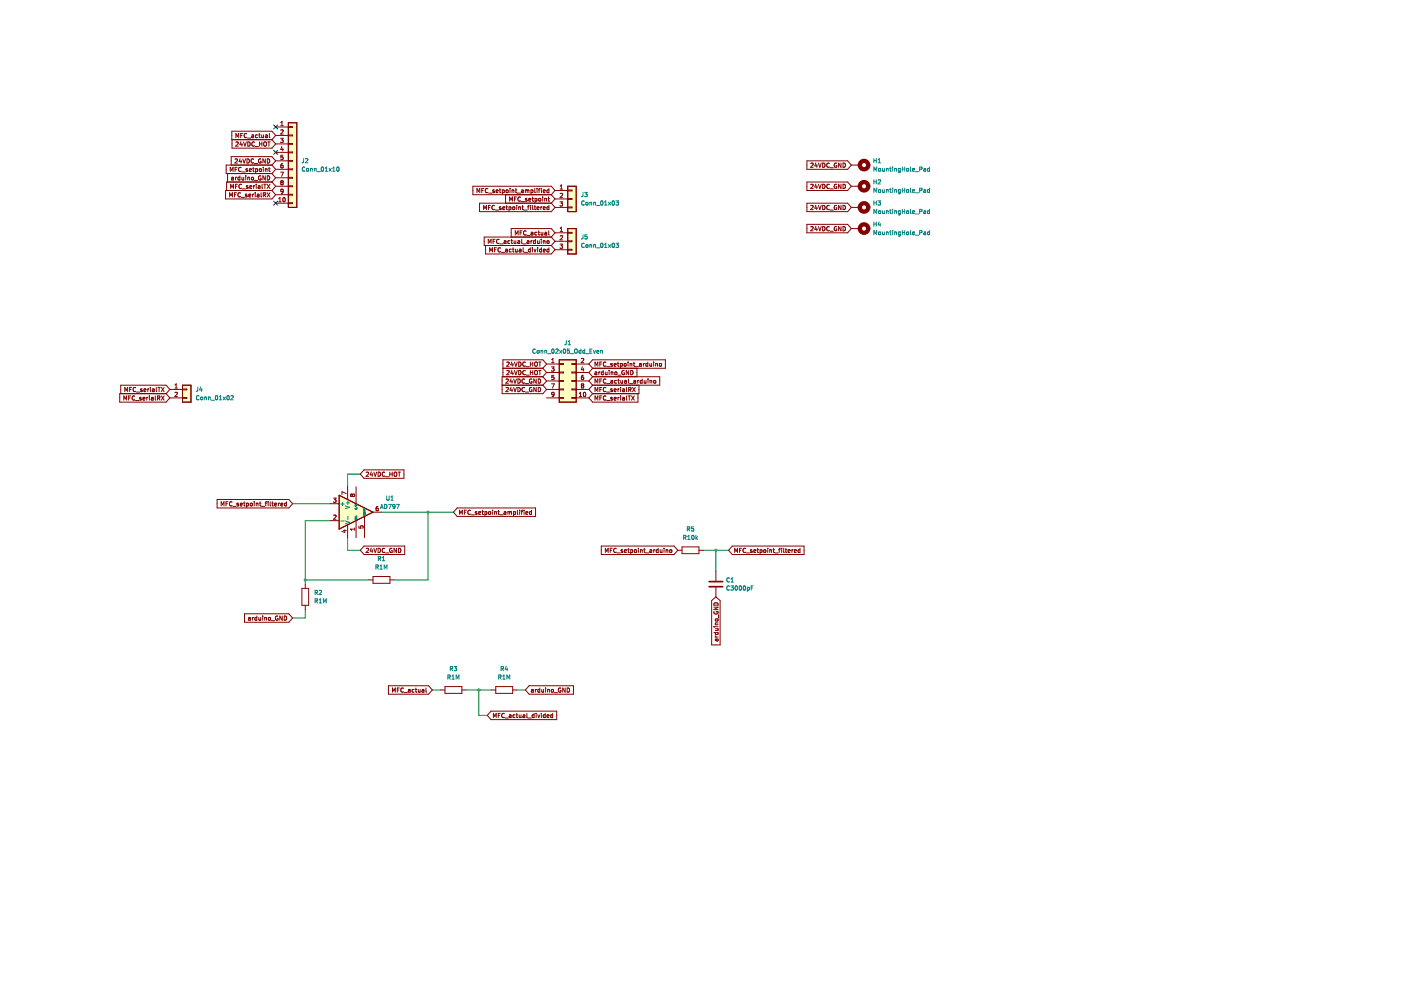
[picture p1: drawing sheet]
<svg xmlns="http://www.w3.org/2000/svg" width="297mm" height="210mm" viewBox="0 0 297 210" stroke-linecap="round" stroke-linejoin="round" font-family="sans-serif">
<path d="M61.1 26h1.8v18h-1.8z" fill-rule="evenodd" fill="#ffffc2"/>
<path d="M61.1 26h1.8v18h-1.8z" fill="none" stroke="#840000" stroke-width=".21"/>
<path d="M71.9 105l7.2 3.6-7.2 3.6z" fill="#ffffc2"/>
<path d="M71.9 105l7.2 3.6-7.2 3.6z" fill="none" stroke="#840000" stroke-width=".21"/>
<path d="M38.7 81.7h1.8v3.6h-1.8z" fill-rule="evenodd" fill="#ffffc2"/>
<path d="M38.7 81.7h1.8v3.6h-1.8z" fill="none" stroke="#840000" stroke-width=".21"/>
<path d="M118.6 76.3h3.6v9h-3.6z" fill-rule="evenodd" fill="#ffffc2"/>
<path d="M118.6 76.3h3.6v9h-3.6z" fill="none" stroke="#840000" stroke-width=".21"/>
<path d="M120.4 48.5h1.8v5.3h-1.8z" fill-rule="evenodd" fill="#ffffc2"/>
<path d="M120.4 48.5h1.8v5.3h-1.8z" fill="none" stroke="#840000" stroke-width=".21"/>
<path d="M120.4 39.5h1.8v5.4h-1.8z" fill-rule="evenodd" fill="#ffffc2"/>
<g fill="none" stroke="#840000" stroke-width=".21">
<path d="M48.3 36.8v1.8M48.8 36.4v-.9l.3 .6 .3-.6v.9M48.9 40v-.9l.3 .6 .3-.6v.9M49.1 37.6h.4v.6M49.2 29.6v1.8h8.5l.7-.9M49.5 37.8l-.4 .2 .1 .2 .3-.1M49.8 33.8l.4-.1 .2 .2-.6 .7h.6M49.8 35.9h.3M49.9 39.5h.3M49.9 37.6v.6M50 29.2v-.9l.3 .6 .3-.6v.9M50.2 37.6l-.3 .1"/>
<path d="M50.3 35.5h-.5v.9M50.4 39.1h-.5v.9M50.4 30.1l-.4 .1M50.4 30.1l.1 .1M50.5 30.2v.3l-.5 .5h.5M50.9 37.6h-.3l-.2 .1 .1 .4h.4M50.9 37.3v.9M50.9 33.6l-.2 .7h.5M51 28.7h.3M51.1 30l-.2 .7h.5M51.1 34v.6M51.1 35.6a.41 .41 0 0 0-.5 .3 .41 .41 0 0 0 .5 .4"/>
<path d="M51.1 36.3h.1M51.2 39.2a.4 .4 0 0 0-.6 .3 .4 .4 0 0 0 .6 .4M51.3 30.4v.6M51.3 37.6v.5h.4M51.3 36.5h.7M51.5 33.7l.3 .9 .3-.9M51.5 28.3h-.5v.9M51.6 30.1l.3 .9 .3-.9M51.7 37.6v.6M52.1 37.3v.1M52.1 37.6v.6M52.3 28.4a.4 .4 0 0 0-.5 .3 .4 .4 0 0 0 .5 .4"/>
<path d="M52.4 33.7a.45 .45 0 0 1 .5 .4 .45 .45 0 0 1-.5 .5zM52.5 35.8l-.4 .1 .4 .2v.2h-.4M52.5 29.3h.7M52.5 30.1a.45 .45 0 0 1 .5 .4 .45 .45 0 0 1-.5 .5zM52.5 37.6v.6M52.5 37.7l.4-.1v.6M52.6 39.4l-.4 .1 .4 .2v.2h-.4M52.9 36.1l.4-.1v-.2l-.4 .1v.4h.4M53 39.7l.4-.1-.1-.2-.3 .1v.4h.3M53.3 37.7h.4v.4h-.4zM53.4 28.6h.3l.1 .6M53.6 35.8h.3"/>
<path d="M53.7 35.5v.7l.2 .2M53.8 33.8a.4 .4 0 0 0-.6 .3 .4 .4 0 0 0 .6 .4M53.8 39.4v.6M53.8 28.8l-.5 .2 .2 .2h.3M53.9 30.2a.4 .4 0 0 0-.5 .3 .4 .4 0 0 0 .5 .4M53.9 34.7h.7M53.9 38.3h.7M54 39.4l-.2 .1M54.1 31.1h.7M54.2 35.8h.3l.1 .1-.1 .4h-.3M54.2 35.8v.9M54.3 39.1v.1"/>
<path d="M54.3 39.4v.6M54.6 28.6h-.3l-.1 .2v.4h.4M54.8 39.4h.3v.6M54.8 28.6h.4M55 28.3v.8l.2 .1M55 30.1v.9M55 30.5h.5M55 35.9h.4v.4h-.4zM55.1 39.6l-.4 .1 .1 .3 .3-.1M55.3 37.3a.41 .41 0 0 0-.5 .4 .41 .41 0 0 0 .6 .4v-.3h-.2M55.3 33.7a.41 .41 0 0 0-.5 .4 .41 .41 0 0 0 .6 .4v-.3h-.2M55.5 28.6v.6l.4-.1"/>
<path d="M55.5 30.1v.9M55.6 39.1v.7l.1 .2M55.8 35.5v.1M55.8 35.8v.6M55.9 28.6v.6M55.9 39.1h.5M56 30.2l.1-.1 .4 .1-.1 .7h-.4zM56.2 39.1v.9M56.2 33.7v.9l-.5-.9v.9M56.2 37.3v.9l-.5-.9v.9M56.2 35.8v.6M56.2 35.9l.4-.1v.6"/>
<path d="M56.3 28.6h.3l.1 .6M56.6 39.1l.6 .9M56.7 33.7a.45 .45 0 0 1 .5 .4 .45 .45 0 0 1-.5 .5zM56.7 37.3a.45 .45 0 0 1 .5 .4 .45 .45 0 0 1-.5 .5zM56.7 28.8l-.5 .2 .2 .2h.3M56.8 30.1h.5M56.9 35.8h.4M57 30.1v.9M57.1 35.5v.7l.2 .2M57.1 28.3v.8l.1 .1M57.2 39.1l-.6 .9M57.7 29.6l.7 .9"/>
<path d="M57.7 35h-9.7v1.8h9.7M57.7 36.8l.7 .9M57.7 38.6h-9.7v1.8M57.7 35l.7 .9M57.7 38.6l.7 .9M58.4 39.5h2.7M58.4 28.7h2.7M58.4 28.7l-.7-.9h-8.6v1.8h8.6M58.4 28.7l-.7 .9M58.4 30.5h2.7M58.4 34.1l-.7-.9h-8.7v1.8M58.4 34.1l-.7 .9"/>
<path d="M58.4 37.7l-.7 .9M58.4 35.9h2.7M58.4 35.9l-.7 .9M58.4 39.5l-.7 .9M58.4 34.1h2.7M58.4 26.9h2.7M58.4 32.3h2.7M58.4 37.7h2.7M59.5 29.3h.5l-.3 .4h.3v.4h-.5M59.5 36.5h.6l-.4 .9M59.5 26.6h.5M59.5 26l.3-.3v.9"/>
<path d="M59.5 27.6l.4-.1 .1 .3-.5 .6h.5M59.7 34.8l-.2 .6 .2 .2 .3-.1v-.4l-.3-.1-.2 .2M59.7 38.7l-.2 .2 .2 .3 .3-.2-.1-.3M59.7 38.7l-.2-.2 .2-.2 .3 .2-.1 .2M59.7 34.8h.1M59.7 38.7h.2M59.7 31.1l-.2 .6h.6M60 31.4v.6M60 34.7l-.3 .1M60 32.9h-.4l-.1 .4h.5v.4h-.5M61.1 28.6h.9v.2h-.9M61.1 34h.9v.2h-.9"/>
<path d="M61.1 37.6h.9v.2h-.9M61.1 39.4h.9v.2h-.9M61.1 26h1.8v18h-1.8zM61.1 26.8h.9v.2h-.9M61.1 30.4h.9v.2h-.9M61.1 32.2h.9v.2h-.9M61.1 35.8h.9v.2h-.9M102.6 40h-.4v.9M106 40v.7l.2 .2M108.1 40h.1M109.4 40v.7l.2 .2M113.4 40v.7l.1 .2"/>
<path d="M113.9 40h.1M114.5 40l-.2 .1v.8M114.8 40h.1M116.4 40v.9M118.8 39.5l.2-.3v.9M120.4 39.5h1.8v5.4h-1.8zM171.1 38.6h8.6l.8 .9-.8 .9h-8.6zM171.1 34.1h8.6l.8 .9-.8 .9h-8.6zM171.9 39.2l.3-.1 .2 .2-.5 .7h.5M171.9 34.7l.3-.1 .2 .2-.5 .7h.5M173 39l-.2 .7h.5M173 34.5l-.2 .7h.5"/>
<path d="M173.2 34.9v.6M173.2 39.4v.6M173.5 39.1l.3 .9 .3-.9M173.5 34.6l.3 .9 .3-.9M174.4 39.1a.45 .45 0 0 1 .5 .4 .45 .45 0 0 1-.5 .5zM174.4 34.6a.45 .45 0 0 1 .5 .4 .45 .45 0 0 1-.5 .5zM175.8 39.2a.4 .4 0 0 0-.5 .3 .4 .4 0 0 0 .5 .4M175.8 34.7a.4 .4 0 0 0-.5 .3 .4 .4 0 0 0 .5 .4M176 35.6h.7M177.4 39.1a.41 .41 0 0 0-.6 .4 .41 .41 0 0 0 .6 .4v-.3h-.2M177.4 34.6a.41 .41 0 0 0-.6 .4 .41 .41 0 0 0 .6 .4v-.3h-.2M178.3 34.6v.9l-.5-.9v.9"/>
<path d="M178.3 39.1v.9l-.5-.9v.9M178.7 39.1a.45 .45 0 0 1 .6 .4 .45 .45 0 0 1-.6 .5zM178.7 34.6a.45 .45 0 0 1 .6 .4 .45 .45 0 0 1-.6 .5zM180.5 39.5h1.8M180.5 35h1.8M48.7 41.8v-.9l.3 .6 .3-.6v.9M49.7 41.3h.3M50.1 40.9h-.4v.9M51 40.9a.4 .4 0 0 0-.6 .4 .4 .4 0 0 0 .6 .4M51.2 41.8h.6M51.4 40h.7M52.4 41.2h-.3l-.1 .1 .4 .3"/>
<path d="M52.4 41.6l-.4 .1M52.4 41.6h.1M52.7 41.5l.5-.1-.1-.2-.4 .1 .1 .4h.3M53.6 41.2v.6M53.8 41.2l-.2 .1M54.1 40.9h.1M54.1 41.2v.6M54.5 41.2h.4v.6M54.9 41.4l-.4 .1 .1 .3 .3-.1M55.4 40.9v.7l.1 .2M55.8 41.3h.4l.1-.4h-.5v.9M56 41.3l.3 .5"/>
<path d="M56.6 40.9l.6 .9M57.2 40.9l-.6 .9M57.7 40.4h-9.9v1.8h9.9l.7-.9M57.7 40.4l.7 .9M58.4 41.3h2.7M58.4 43.1h2.7M59.1 42.8h.5M59.1 42.1l.3-.2v.9M60 42l.2-.1a.44 .44 0 0 1 .3 .5 .44 .44 0 0 1-.4 .3l-.1-.3zM60 40.5l-.1 .1h-.3v-.4l.3-.1 .1 .2v.5l-.4 .2M61.1 41.2h.9v.2h-.9M61.1 43h.9v.2h-.9"/>
<path d="M101.1 40.9v-.9l.3 .6 .3-.6v.9M102.2 40.4h.2M102.5 44.5v-.9l.3 .6 .3-.6v.9M103 52.1v1.8h13.9l.8-.9M103.4 40a.4 .4 0 0 0-.5 .4 .4 .4 0 0 0 .5 .4M103.5 51.6v-.9l.3 .7 .3-.7v.9M103.6 44h.3M103.6 40.9h.7M103.8 53.4v-.9l.3 .7 .3-.7v.9M104 43.6h-.4v.9M104.5 51.2h.3M104.8 40.3h-.2l-.1 .1 .3 .3"/>
<path d="M104.8 43.6a.4 .4 0 0 0-.5 .4 .4 .4 0 0 0 .5 .4M104.8 40.7l-.3 .1M104.8 40.7h.1M104.8 53h.3M105 50.7h-.5v.9M105 44.5h.7M105.2 40.6l.4-.1v-.2l-.4 .1v.4h.4M105.3 52.5h-.5v.9M105.8 50.8a.4 .4 0 0 0-.5 .4 .4 .4 0 0 0 .5 .3M105.9 40.3h.3M106 51.7h.7M106.1 52.6a.4 .4 0 0 0-.5 .4 .4 .4 0 0 0 .5 .3"/>
<path d="M106.2 43.9l-.3 .1 .3 .2v.2h-.3M106.3 53.5h.7M106.5 40.8h.4v-.5h-.4v.9M106.6 44.2l.4-.1v-.2l-.4 .1v.4h.4M106.9 51.1h.3l.1 .5M107.2 41.3v1.8M107.2 52.9h.3l.1 .5M107.3 43.9h.3M107.3 51.2l-.4 .2 .1 .2h.3M107.3 40.3h.4v.5h-.4zM107.4 43.6v.7l.2 .2M107.6 53l-.4 .2 .1 .2h.3"/>
<path d="M107.9 43.9v.9M107.9 43.9h.3l.1 .1v.4h-.4M108 42.7v-.9l.3 .6 .3-.6v.9M108.1 51.1l-.3-.1-.1 .2v.4h.4M108.1 40.3v.6M108.3 51h.4M108.4 52.9l-.3-.1-.1 .2v.4h.4M108.5 50.7v.8l.2 .1M108.6 40.3h.3v.6M108.6 40.3v.6M108.6 52.8h.4M108.7 43.9h.4v.5h-.4z"/>
<path d="M108.8 52.5v.8l.2 .1M109 51v.6l.4-.1M109.1 42.2h.3M109.2 40.3h.4M109.2 49.8v-.9l.3 .7 .3-.7v.9M109.3 52.8v.6l.4-.1M109.4 51v.6M109.5 41.8h-.4v.9M109.5 43.6h.1M109.5 43.9v.6M109.7 40.9h.7M109.7 52.8v.6"/>
<path d="M109.8 51.1h.3l.1 .5M110 43.9h.3l.1 .6M110 43.9v.6M110.1 52.9h.3l.1 .5M110.2 51.2l-.4 .2 .1 .2h.3M110.3 49.4h.3M110.4 41.8a.4 .4 0 0 0-.6 .4 .4 .4 0 0 0 .6 .4M110.5 53l-.4 .2 .1 .2h.3M110.5 42.7h.7M110.6 40.3h.3l.1 .6M110.6 50.7v.8l.1 .1M110.7 43.9h.3"/>
<path d="M110.7 48.9h-.4v.9M110.8 43.6v.7l.2 .2M110.9 51.7h.7M110.9 52.5v.8l.1 .1M111 40.5l-.5 .1 .2 .3 .3-.1M111.1 44.5h.7M111.2 53.5h.7M111.4 40.3h.2l.2 .1M111.4 40.3v.6M111.6 49a.4 .4 0 0 0-.6 .4 .4 .4 0 0 0 .6 .4M111.7 42.1h-.2l-.1 .1 .4 .3M111.7 49.9h.7"/>
<path d="M111.8 40.4l.3-.1 .1 .6M111.8 40.4v.5M111.8 42.5h.1M111.8 42.5l-.4 .1M111.8 51.1h.3l.1 .5M111.9 43.9h.3M112.1 42.4l.4-.1v-.2l-.4 .1 .1 .4h.3M112.2 51.2l-.5 .2 .2 .2h.3M112.2 43.6l-.2 .1v.8M112.5 52.9l-.3-.1-.2 .2 .1 .4h.4M112.5 52.5v.9M112.5 43.6h.1"/>
<path d="M112.5 43.9v.6M112.6 40.8h.4l-.1-.5h-.3v.9M112.6 51v.6M112.6 49.3h.4v.5M112.8 42.1h.3M112.8 51l-.2 .2M112.9 52.5v.1M112.9 52.8v.6M112.9 43.6v.7l.1 .2M112.9 41.8v.7l.2 .2M113 49.5l-.4 .1 .1 .2h.3M113.2 52.8l.2 .6 .2-.6"/>
<path d="M113.3 43.9h.3M113.4 43.6v.7l.2 .2M113.4 42.1h.3l.2 .1-.1 .4h-.4M113.4 42.1v.9M113.5 50.7v.9M113.5 51.1l-.2-.1-.2 .2 .1 .4h.3M113.8 49.3l-.2-.1-.2 .2 .1 .4h.3M113.9 40.3v.6M113.9 44.2l.4-.1-.1-.2-.3 .1v.4h.3M113.9 51l.1 .6 .3-.1M114 52.5v.1M114 52.8v.6"/>
<path d="M114.1 49.2h.3M114.2 40.3h.3M114.2 48.9v.8l.2 .1M114.2 42.1h.4v.5h-.4zM114.3 51v.6M114.7 43.9v.6M114.7 49.2l.1 .6h.3M114.8 50.7v.1M114.8 51v.6M114.8 40.3v.6M114.8 52.5v.9M114.8 52.9l-.3-.1-.1 .2 .1 .4h.3"/>
<path d="M114.9 43.9l-.2 .1M115.1 41.8h.1M115.1 42.1v.6M115.1 49.2v.6M115.2 40.6l.4-.1v-.2l-.4 .1v.4h.4M115.2 44.2l.4-.1v-.2l-.4 .1v.4h.4M115.2 51v.6M115.2 53.1l.4-.1v-.1l-.4 .1v.4h.4M115.2 51.1h.3l.1 .5M115.5 42.1h.3l.1 .6M115.5 42.1v.6M115.5 49.3h.4v.5"/>
<path d="M115.9 49.5l-.4 .1 .1 .2h.3M116 51.1h.4l-.1 .5-.3-.1zM116.2 42.1h.3M116.3 41.8v.7l.2 .2M116.3 48.9v.8l.2 .1M116.4 40.3h-.3l-.1 .1v.4h.4M116.4 43.6v.9M116.4 52.5v.9M116.4 43.9h-.3l-.1 .1v.4h.4M116.4 52.9l-.3-.1-.1 .2v.4h.4M116.9 43.1h-15.2v1.8h15.2l.8-.9M116.9 52.1l.8 .9"/>
<path d="M116.9 50.3h-14.2v1.8h14.2M116.9 50.3l.8 .9M116.9 43.1l.8 .9M116.9 41.3l.8 .9M117.7 40.4l-.8-.9h-16.6v1.8h16.6M117.7 40.4h2.7M117.7 40.4l-.8 .9M117.7 42.2h2.7M117.7 49.4l-.8-.9h-8.5v1.8M117.7 53h2.7M117.7 51.2h2.7M117.7 51.2l-.8 .9"/>
<path d="M117.7 49.4h2.7M117.7 49.4l-.8 .9M117.7 44h2.7M117.7 42.2l-.8 .9M118.7 42.8h.6l-.3 .3 .2 .1v.4h-.5M118.7 51.8h.6l-.3 .3 .2 .1v.4h-.5M118.8 41.1l.3-.1 .2 .2-.6 .7h.6M118.8 40.1h.5M118.8 50.1l.3-.1 .2 .2-.6 .7h.6M118.8 49.1h.5M118.8 48.4l.2-.2v.9M120.4 48.5h1.8v5.3h-1.8z"/>
<path d="M120.4 40.3h.9v.2h-.9M120.4 52.9h.9v.1h-.9M120.4 51.1h.9v.1h-.9M120.4 43.9h.9v.2h-.9M120.4 42.1h.9v.2h-.9M120.4 49.3h.9v.2h-.9M171.1 43.1h8.6l.8 .9-.8 .9h-8.6zM171.1 47.6h8.6l.8 .9-.8 .9h-8.6zM171.9 48.1l.3-.1 .2 .3-.5 .6h.5M171.9 43.6h.3l.2 .2-.5 .7h.5M173 43.5l-.2 .7h.5M173 48l-.2 .6h.5"/>
<path d="M173.2 43.9v.6M173.2 48.3v.6M173.5 43.6l.3 .9 .3-.9M173.5 48l.3 .9 .3-.9M174.4 48a.45 .45 0 0 1 .5 .5 .45 .45 0 0 1-.5 .4zM174.4 43.6a.45 .45 0 0 1 .5 .4 .45 .45 0 0 1-.5 .5zM175.8 48.1a.4 .4 0 0 0-.5 .4 .4 .4 0 0 0 .5 .4M175.8 43.6a.4 .4 0 0 0-.5 .4 .4 .4 0 0 0 .5 .4M176 40h.7M176 44.5h.7M176 49h.7M177.4 48.1a.41 .41 0 0 0-.6 .4 .41 .41 0 0 0 .6 .4v-.3h-.2"/>
<path d="M177.4 43.6a.41 .41 0 0 0-.6 .4 .41 .41 0 0 0 .6 .4v-.3h-.2M178.3 43.6v.9l-.5-.9v.9M178.3 48v.9l-.5-.9v.9M178.7 48a.45 .45 0 0 1 .6 .5 .45 .45 0 0 1-.6 .4zM178.7 43.6a.45 .45 0 0 1 .6 .4 .45 .45 0 0 1-.6 .5zM180.5 48.5h1.8M180.5 44h1.8M106.6 78.1h8.5M107.4 76.8h.4l.2 .2-.6 .7h.6M107.4 78.6h.4l.2 .2-.6 .7h.6M108.5 76.7l-.2 .7h.6M108.5 78.5l-.2 .7h.6"/>
<path d="M108.7 77.1v.6M108.7 78.9v.6M109.1 76.8l.3 .9 .3-.9M109.1 78.6l.3 .9 .3-.9M110 76.8a.45 .45 0 0 1 .5 .4 .45 .45 0 0 1-.5 .5zM110 78.6a.45 .45 0 0 1 .5 .4 .45 .45 0 0 1-.5 .5zM111.4 76.8a.41 .41 0 0 0-.6 .4 .41 .41 0 0 0 .5 .4M111.4 78.6a.4 .4 0 0 0-.6 .4 .4 .4 0 0 0 .6 .4M111.4 77.6h-.1M111.6 77.7h.6M111.6 79.5h.6M112.5 77.2h.5"/>
<path d="M112.5 76.8v.9M112.5 78.6v.9M112.5 79h.5M113 76.8v.9M113 78.6v.9M113.4 78.7l.2-.1 .3 .1-.1 .7-.4-.1zM113.5 76.8l.4 .1v.5l-.2 .3-.3-.2zM114.2 76.8h.5M114.2 78.6h.5M114.5 76.8v.9M114.5 78.6v.9M115.1 79.9h-8.6v3.6h8.6l.8-.9"/>
<path d="M115.1 79.9l.8 .9M115.1 78.1l.8 .9M115.9 77.2h2.7M115.9 77.2l-.8-.9h-8.5v3.6M115.9 79h2.7M115.9 79l-.8 .9M115.9 77.2l-.8 .9M116.9 77.8h.6l-.3 .3 .2 .1v.4h-.5M117 76.2l.2-.2v.9M117 76.9h.5M117.4 79.6h-.4v.4h.4v.4h-.4M118.6 76.3h3.6v9h-3.6z"/>
<path d="M118.6 77.1h.9v.2h-.9M118.6 78.9h.9v.2h-.9M122.2 77.2h2.7M122.2 77.1h-.9v.2h.9M122.2 78.9h-.9v.2h.9M122.2 79h2.7M123.3 76.1l.3-.1 .2 .2-.6 .7h.6M123.5 77.7l-.2 .7h.5M123.7 79.6l-.4 .2v.5l.1 .2 .3-.1v-.4l-.3-.1-.1 .2M123.7 78.1v.6M124.9 77.2l.7 .9M124.9 77.2l.7-.9h15.5v1.8h-15.5"/>
<path d="M124.9 79l.7 .9M125.6 79.9h14.3v1.8h-14.3M125.6 78.1l-.7 .9M125.6 79.9l-.7 .9M126.2 77.7v-.9l.2 .6 .3-.6v.9M126.2 78.9h.3v.6M126.5 79.1l-.4 .1 .1 .3 .3-.1M127 78.9v.6M127.2 77.2h.3M127.2 78.9l-.2 .1M127.6 76.8h-.4v.9M127.9 78.6v.9"/>
<path d="M127.9 78.9h-.3l-.1 .1 .1 .4h.3M128.3 78.9l.1 .5h.3M128.5 76.8a.4 .4 0 0 0-.6 .4 .4 .4 0 0 0 .6 .4M128.6 77.7h.7M128.7 78.9v.6M129.1 78.6h.1M129.1 78.9v.6M129.6 78.9h.3l.1 .6M129.6 78.9v.6M129.8 77.1l-.3 .1 .3 .2v.2h-.3M130.2 77.4l.4-.1v-.2l-.4 .1 .1 .4h.3M130.4 78.9h.4l-.1 .5h-.3z"/>
<path d="M130.9 77.1h.3M131 79.5h.7M131 76.8v.7l.2 .2M131.5 77.1h.3l.2 .1-.1 .4h-.4M131.5 77.1v.9M132.3 78.6a.41 .41 0 0 0-.5 .4 .41 .41 0 0 0 .6 .4v-.3h-.2M132.3 77.1h.4v.5h-.4zM133.2 76.8h.1M133.2 77.1v.6M133.3 78.6v.9l-.5-.9v.9M133.6 77.1h.3l.1 .6M133.6 77.1v.6"/>
<path d="M133.7 78.6a.45 .45 0 0 1 .5 .4 .45 .45 0 0 1-.5 .5zM134.3 77.1h.3M134.4 76.8v.7l.2 .2M134.7 77.7h.7M135 78.1v1.8M135.6 77.1h.3l.1 .6M136 77.3l-.4 .1 .1 .3 .3-.1M136.4 77.1v.6M136.7 77.1l-.3 .1M137.3 77.1h-.2l-.2 .1 .1 .4h.3M137.3 76.8v.9M137.8 77.1v.5h.4"/>
<path d="M138.2 77.1v.6M138.6 76.8h.1M138.6 77.1v.6M139 77.1v.6M139.1 77.1h.3v.6M139.1 77.1h-.1M139.9 77.1h.2l.2 .1-.2 .5-.3-.2zM26.2 84.8v-.9l.3 .7 .3-.7v.9M26.5 83v-.9l.3 .7 .3-.7v.9M27.3 84.4h.3M27.5 82.6h.3M27.7 83.9h-.4v.9"/>
<path d="M27.9 82.1h-.4v.9M28.6 84a.4 .4 0 0 0-.6 .4 .4 .4 0 0 0 .6 .4M28.7 84.9h.7M28.8 82.2a.4 .4 0 0 0-.6 .4 .4 .4 0 0 0 .6 .4M28.9 83.1h.7M29.9 84.3l-.3 .1 .3 .2v.2h-.3M30.1 82.5l-.3 .1 .3 .2v.2h-.3M30.3 84.5h.4v-.2l-.4 .1 .1 .4h.3M30.5 82.7h.4v-.2l-.4 .1 .1 .4h.3M31.1 84.2v.6M31.3 82.4v.6M31.4 84.2l-.3 .2"/>
<path d="M31.6 82.4l-.3 .2M31.7 83.9h.1M31.7 84.2v.6M31.7 83.9v.1M31.9 82.2h.1M31.9 82.4v.6M32.1 84.3h.3l.1 .5M32.3 82.5h.4v.5M32.5 84.5l-.4 .1 .1 .2h.3M32.7 82.7l-.4 .1 .1 .2h.3M32.9 83.9v.8l.1 .1M33.1 82.1v.8l.2 .1"/>
<path d="M33.4 84.4h.4l.1-.4-.5-.1v.9M33.5 82.1h.5M33.6 84.4l.3 .4M33.7 82.1v.9M34.2 82.1l.6 .9M34.2 83.9l.6 .9M34.8 82.1l-.6 .9M34.8 83.9l-.6 .9M35.2 83.5h-9.8v1.8h9.8l.8-.9M35.2 83.5l.8 .9M36 82.6h2.7M36 82.6l-.8-.9h-9.6v1.8"/>
<path d="M36 82.6l-.8 .9M36 84.4h2.7M37.1 82.3h.5M37.1 81.6l.3-.2v.9M37.1 83.3l.3-.1 .2 .2-.5 .7h.5M38.7 81.7h1.8v3.6h-1.8zM38.7 84.3h.9v.2h-.9M38.7 82.5h.9v.2h-.9M77.2 99.6h8.4v1.8h-8.4l-.8-.9zM106.5 81.7h8.6M107.3 82.2l.3-.1 .2 .3-.6 .6h.6M107.3 80.4h.3l.2 .2-.6 .6h.6"/>
<path d="M108.3 82.1l-.2 .6h.6M108.3 80.3l-.2 .6h.6M108.6 80.7v.5M108.6 82.4v.6M108.9 82.1l.3 .9 .3-.9M108.9 80.4l.3 .8 .3-.8M109.8 82.1a.45 .45 0 0 1 .5 .5 .45 .45 0 0 1-.5 .4zM109.8 80.4a.45 .45 0 0 1 .5 .4 .45 .45 0 0 1-.5 .4zM111.2 82.2a.4 .4 0 0 0-.6 .4 .4 .4 0 0 0 .6 .4M111.2 80.4a.4 .4 0 0 0-.6 .4 .4 .4 0 0 0 .6 .4M111.4 83.1h.7M111.4 81.3h.7"/>
<path d="M112.7 80.4a.41 .41 0 0 0-.5 .4 .41 .41 0 0 0 .6 .4v-.3h-.2M112.7 82.2a.41 .41 0 0 0-.5 .4 .41 .41 0 0 0 .6 .4v-.3h-.2M113.7 80.4v.8l-.5-.8v.8M113.7 82.1v.9l-.5-.9v.9M114.1 82.1a.45 .45 0 0 1 .5 .5 .45 .45 0 0 1-.5 .4zM114.1 80.4a.45 .45 0 0 1 .5 .4 .45 .45 0 0 1-.5 .4zM115.1 81.7l.8 .9M115.9 82.6h2.7M115.9 84.4h2.7M115.9 80.8h2.7M115.9 80.8l-.8 .9M116.9 81.4h.6l-.4 .9"/>
<path d="M117.5 83.6l-.2 .1h-.2l-.1-.4 .3-.1 .2 .1-.1 .6-.3 .2M118.6 84.3h.9v.2h-.9M118.6 82.5h.9v.2h-.9M118.6 80.7h.9v.2h-.9M122.2 82.6h2.7M122.2 84.4h2.7M122.2 84.3h-.9v.2h.9M122.2 82.5h-.9v.2h.9M122.2 80.8h2.7M122.2 80.7h-.9v.2h.9M122.8 84.1h.5M122.8 83.4l.3-.2v.9"/>
<path d="M123.3 81.6l.1 .2M123.3 81.5v.1M123.3 81.5l.1-.1 .4 .1M123.4 81.8l-.1 .1 .1 .4 .4-.2-.2-.3M123.4 81.8h.2M123.8 83.3l.1-.1a.44 .44 0 0 1 .3 .4 .44 .44 0 0 1-.4 .4l-.1-.3zM123.8 81.5v.1M123.8 81.6l-.2 .2M124.9 82.6l.7 .9M124.9 80.8l.7 .9M125.6 81.7l-.7 .9M125.6 83.5l-.7 .9"/>
<path d="M126.2 81.2v-.8l.2 .6 .3-.6v.8M126.2 83v-.9l.2 .7 .3-.7v.9M126.2 84.8v-.9l.2 .7 .3-.7v.9M127.2 82.6h.3M127.2 84.4h.3M127.2 80.8h.3M127.6 82.1h-.4v.9M127.6 83.9h-.4v.9M127.6 80.4h-.4v.8M128.5 82.2a.4 .4 0 0 0-.6 .4 .4 .4 0 0 0 .6 .4M128.5 84a.4 .4 0 0 0-.6 .4 .4 .4 0 0 0 .6 .4M128.5 80.4a.4 .4 0 0 0-.6 .4 .4 .4 0 0 0 .6 .4"/>
<path d="M128.6 83.1h.7M128.6 84.9h.7M128.6 81.3h.7M129.5 80.7h.4v.5M129.8 82.5l-.3 .1 .3 .2v.2h-.3M129.8 84.3l-.3 .1 .3 .2v.2h-.3M129.9 80.9l-.4 .1 .1 .2h.3M130.2 82.7h.4v-.2l-.4 .1 .1 .4h.3M130.2 84.5h.4v-.2l-.4 .1 .1 .4h.3M130.7 80.7h-.2l-.2 .1 .1 .4h.3M131 80.7h.3M131 82.4v.6"/>
<path d="M131 84.2v.6M131.1 80.4v.7l.2 .1M131.3 82.4l-.3 .2M131.3 84.2l-.3 .2M131.5 82.2h.1M131.6 82.2h.1M131.6 82.4v.6M131.6 83.9h.1M131.6 84.2v.6M131.6 83.9l-.1 .1M131.6 80.7l.1 .5h.3M132 80.7v.5"/>
<path d="M132 82.5h.3l.1 .5M132 84.3h.3l.1 .5M132.4 82.7l-.4 .1 .1 .2h.3M132.4 84.5l-.4 .1 .1 .2h.3M132.4 80.7h.4v.5M132.8 80.9l-.4 .1 .1 .2h.3M132.8 83.9v.8l.1 .1M132.8 82.1v.8l.1 .1M133.2 83.9h.5M133.2 80.4v.7l.2 .1M133.3 82.6h.4l.1-.4-.5-.1v.9M133.4 83.9v.9"/>
<path d="M133.5 81.3h.7M133.5 82.6l.3 .4M133.9 83.9l.6 .9M134.1 82.1l.6 .9M134.4 80.7h.3l.1 .5M134.5 83.9l-.6 .9M134.7 82.1l-.6 .9M134.8 80.9l-.4 .1 .1 .2h.3M135.2 80.7v.5M135.3 83.5v1.8h-9.7l-.7-.9M135.5 80.7l-.3 .1M135.5 81.7v1.8h-9.9"/>
<path d="M136.2 80.7h-.3l-.2 .1 .1 .4h.4M136.2 80.4v.8M136.6 80.7v.5h.4M137 80.7v.5M137.4 80.4h.1M137.4 80.7v.5M137.8 80.7h.4v.5M137.8 80.7v.5M138.6 80.7h.4v.5h-.4zM46 105.9h15.2l.8 .9-.8 .9h-15.2zM46.9 107.3v-.9l.3 .6 .3-.6v.9M47.9 106.8h.3"/>
<path d="M48.3 106.4h-.4v.9M49.2 106.5a.4 .4 0 0 0-.6 .3 .4 .4 0 0 0 .6 .4M49.4 107.4h.7M50.6 106.7h-.2l-.2 .1 .4 .3M50.6 107.1h.1M50.6 107.1l-.4 .1M51 107l.4-.1-.1-.2-.3 .1v.4h.3M51.6 106.7h.4M51.8 106.4v.7l.2 .2M52.3 107.2h.4l-.1-.5h-.3v.9M53.1 106.8h.4l-.1 .4h-.3zM53.9 106.4v.1"/>
<path d="M53.9 106.7v.6M54.3 106.7v.6M54.3 106.8l.4-.1v.6M55 106.7h.4M55.1 106.4v.7l.3 .2M55.4 107.4h.7M56.2 106.7h.3M56.5 106.4l-.2 .1v.8M56.8 106.4v.1M56.8 106.7v.6M57.3 106.4v.7l.1 .2M57.6 106.7h.4"/>
<path d="M57.7 106.4v.7l.3 .2M58.2 107l.4-.1v-.2l-.4 .1 .1 .4h.3M59 106.7v.6M59.3 106.7l-.3 .1M59.5 107l.5-.1-.1-.2-.4 .1 .1 .4h.3M60.7 106.7h-.2l-.2 .1 .1 .4h.3M60.7 106.4v.9M70.1 106.8h1.8M70.1 110.4h1.8M70.7 105.6h.6l-.3 .4h.2v.4h-.5M70.8 109.3l.3-.1 .2 .3-.6 .6h.6M71.9 105l7.2 3.6-7.2 3.6z"/>
<path d="M72.8 112.5h.6M73.1 112.3v.6l-.6-.2M73.4 104.6l-.9-.3v.6M73.7 103.2v2.7M73.7 111.3v2.7M74.7 104.9l.2-.1 .3 .1-.2 .4-.3-.2M74.7 104.9l-.2-.1-.2 .1 .2 .4 .2-.2M74.7 104.9v.2M75.2 111.9v.5M75.2 112.2h-.9l.3 .2M75.5 103.2v3.6M75.5 110.4v3.6"/>
<path d="M76.1 111.5v.5h.4v-.4l.4-.1v.5M77.2 115.8h8.6v1.8h-8.6l-.8-.9zM77.3 109.5v4.5M77.6 116.3h.4l.2 .2-.6 .6h.6M77.6 100.2l.4-.1 .2 .3-.6 .6h.6M78.7 116.2l-.2 .6h.6M78.7 100.1l-.2 .6h.6M78.9 100.4v.6M78.9 116.5v.6M79.1 108.6h1.8M79.3 116.3l.3 .8 .3-.8M79.3 100.1l.3 .9 .3-.9"/>
<path d="M80.2 107.4l-.4 .2-.1 .5 .2 .2 .3-.1v-.4l-.3-.1-.2 .2M80.2 116.3a.45 .45 0 0 1 .5 .4 .45 .45 0 0 1-.5 .4zM80.2 100.1a.45 .45 0 0 1 .5 .4 .45 .45 0 0 1-.5 .5zM81.6 116.3a.4 .4 0 0 0-.6 .4 .4 .4 0 0 0 .6 .4M81.6 100.2a.4 .4 0 0 0-.6 .3 .4 .4 0 0 0 .6 .4M81.7 117.2h.7M81.7 101.1h.7M82.6 100.1v.9M82.6 100.5h.6M83.1 116.3a.41 .41 0 0 0-.5 .4 .41 .41 0 0 0 .6 .4v-.3h-.2M83.2 100.1v.9M83.6 100.2l.2-.1 .3 .1-.1 .8-.4-.1z"/>
<path d="M84.1 116.3v.8l-.6-.8v.8M84.4 100.1h.5M84.5 116.3a.45 .45 0 0 1 .5 .4 .45 .45 0 0 1-.5 .4zM84.7 100.1v.9M96.9 107.7h16.6v1.8h-16.6l-.8-.9zM97.4 109.1v-.9l.3 .6 .3-.6v.9M98.5 108.6h.3M98.9 108.2h-.4v.9M99.7 108.3a.4 .4 0 0 0-.5 .3 .4 .4 0 0 0 .5 .4M99.9 109.2h.7M101.1 108.5h-.2l-.1 .1 .3 .3M101.1 108.9h.1"/>
<path d="M101.1 108.9l-.3 .1M101.5 108.8l.4-.1v-.2l-.4 .1v.4h.4M102.2 108.5h.3M102.3 108.2v.7l.2 .2M102.8 108.5h.3l.1 .1v.4h-.4M102.8 108.5v.9M103.6 108.6h.4v.4h-.4zM104.4 108.2v.1M104.4 108.3h.1M104.4 108.5v.6M104.9 108.5v.6M104.9 108.6l.3-.1 .1 .6"/>
<path d="M105.6 108.5h.3M105.7 108.2v.7l.2 .2M106 109.2h.7M106.9 108.5h.3l.1 .6M107.3 108.7l-.5 .2 .2 .2 .3-.1M107.7 108.6l.2-.1 .2 .1M107.7 108.5v.6M108.1 108.6l.3-.1 .1 .6M108.1 108.6v.5M108.9 108.5h.2l.2 .1-.1 .4h-.3M108.9 108.5v.9M109.7 108.2v.7l.1 .2"/>
<path d="M110.1 108.2l.1 .1M110.2 108.3h.1M110.2 108.5v.6M110.5 108.5h.3M110.8 108.2l-.2 .1v.8M111.1 108.2v.1M111.1 108.5v.6M111.5 108.8l.4-.1v-.2l-.4 .1v.4h.4M112.7 108.5h-.3l-.1 .1v.4h.4M112.7 108.2v.9M127.5 115.8h15.4l.8 .9-.8 .9h-15.4zM128.3 117.1v-.8l.3 .6 .3-.6v.8"/>
<path d="M129.4 116.7h.3M129.8 116.3h-.4v.8M130.7 116.3a.4 .4 0 0 0-.6 .4 .4 .4 0 0 0 .6 .4M130.8 117.2h.7M132 116.6l-.3 .1 .3 .2v.2h-.3M132.4 116.8h.4v-.2l-.4 .1 .1 .4h.3M133.1 116.5h.3M133.2 116.3v.7l.2 .1M133.7 117.1h.4M133.7 116.5v.9M133.7 116.6h.4M134.1 116.6h.1"/>
<path d="M134.1 116.6v.5M134.1 117.1h.1M134.5 116.6h.4v.5h-.4zM135.4 116.3h.1M135.4 116.5v.6M135.8 116.6h.3l.1 .5M135.8 116.5v.6M136.5 116.5h.3M136.6 116.3v.7l.2 .1M136.9 117.2h.7M137.8 116.6h.3l.1 .5M138.2 116.8l-.4 .1 .1 .2h.3"/>
<path d="M138.6 116.5v.6M138.9 116.5l-.3 .2M139.5 116.6l-.2-.1-.2 .2 .1 .4h.3M139.5 116.3v.8M140 116.5v.6h.4M140.4 116.5v.6M140.8 116.3h.1M140.8 116.5v.6M141.2 116.6h.4v.5M141.2 116.5v.6M142 116.6h.4v.5h-.4zM143.7 116.7h.9"/>
<path d="M144.6 116h3.6v1.4h-3.6zM148.2 116.7h.9M155.3 115.8h15.2v1.8h-15.2l-.8-.9zM155.8 117.1v-.8l.3 .6 .3-.6v.8M156.8 116.7h.3M157.2 116.3h-.4v.8M158.1 116.3a.4 .4 0 0 0-.6 .4 .4 .4 0 0 0 .6 .4M158.2 117.2h.7M159.4 116.6l-.3 .1 .3 .2v.2h-.3M159.8 116.8h.5l-.1-.2-.4 .1 .1 .4h.3M160.5 116.5h.4M160.6 116.3v.7l.3 .1"/>
<path d="M161.2 116.6l.2-.1 .2 .2-.1 .4h-.3M161.2 116.5v.9M162 117.1h.1M162 116.6v.5M162 116.6l.2-.1 .2 .2-.1 .4h-.3M162 116.6h.1M162.8 116.3h.1M162.8 116.5v.6M163.2 116.6h.3l.1 .5M163.2 116.5v.6M163.9 116.5h.3M164 116.3v.7l.2 .1"/>
<path d="M164.3 117.2h.7M165.1 116.5h.3M165.4 116.3l-.2 .1v.7M165.7 116.3h.1M165.7 116.5v.6M166.2 116.3v.7l.1 .1M166.5 116.5h.3M166.6 116.3v.7l.2 .1M167.1 116.8h.4v-.2l-.4 .1v.4h.4M167.9 116.5v.6M167.9 116.6v.1M168 116.6h-.1"/>
<path d="M168.2 116.5l-.2 .1M168.4 116.8h.4v-.2l-.4 .1 .1 .4h.3M169.6 116.6l-.2-.1-.2 .2 .1 .4h.3M169.6 116.3v.8M51.8 130.1h9.4l.8 .9-.8 .9h-9.4zM52.7 131h.3l.1 .5M53.1 131.1l-.4 .2 .1 .2h.3M53.5 130.9v.6M53.8 130.9l-.3 .2M54.5 131l-.3-.1-.2 .2 .1 .4h.4M54.5 130.6v.9M54.9 130.9v.6l.4-.1"/>
<path d="M55.3 130.9v.6M55.7 130.6v.1M55.7 130.9v.6M56.1 131h.4v.5M56.1 130.9v.6M56.9 131h.4v.5l-.4-.1zM57.3 131h.1M57.5 131.6h.7M58.9 130.7a.41 .41 0 0 0-.5 .4 .41 .41 0 0 0 .5 .3v-.3h-.1M59.8 130.6v.9l-.5-.9v.9M60.3 130.6a.45 .45 0 0 1 .5 .5 .45 .45 0 0 1-.5 .4zM64 124.8h1.4v3.5h-1.4z"/>
<path d="M64.7 123.9v.9M64.7 128.3v.9M78.2 123h.9M79.1 122.2h3.6v1.5h-3.6zM82.7 123h.9M150.9 127.3l.9-.8 .9 .8v9.4h-1.8zM151.4 134.1h.8v.4h-.5v-.4M151.4 132.9h.1M151.4 128.7h.9l-.9 .6h.9M151.4 129.7a.41 .41 0 0 0 .4 .5 .41 .41 0 0 0 .4-.6h-.3v.2M151.5 127.9a.47 .47 0 0 1 .5-.1 .47 .47 0 0 1 .3 .5h-.9zM151.7 134.8l.1 .3"/>
<path d="M151.7 135.1h.6M151.7 133.3h.6M151.7 132.9h.6M151.7 132.5h.6M151.7 131.3l.4-.1 .2 .3-.5 .2-.1-.2zM151.8 121.2v1.9M151.8 124.6v1.9M151.9 135.5l.1 .4 .3-.1-.1-.3h-.4l-.1 .4M152.2 133.3v.4h-.5M152.3 132.1h-.6v.4M152.3 130.4v.6M82.4 145.4h8.5l.7 .9-.7 .9h-8.5z"/>
<path d="M83.2 146.8v-.9l.3 .6 .3-.6v.9M84.2 146.3h.3M84.7 145.9h-.5v.9M85.5 146a.4 .4 0 0 0-.5 .3 .4 .4 0 0 0 .5 .4M85.7 146.9h.7M86.6 146.2h.3l.1 .6M87 146.4l-.4 .2 .1 .2 .3-.1M87.8 146.2h-.3l-.1 .1v.4h.4M88 146.2h.4M88.2 145.9v.7l.2 .2M88.7 146.2v.5h.4M89.1 146.2v.6"/>
<path d="M89.5 146.2h.3l.1 .6M89.9 146.4l-.4 .2 .1 .2 .3-.1M90.3 145.9v.7l.1 .2M93.4 146.3h.9M94.3 145.6h3.6v1.4h-3.6zM97.9 146.3h.9M104.1 150.8h13.9v1.8h-13.9l-.8-.9zM104.2 146.3h.9M104.6 152.2v-.9l.3 .6 .3-.6v.9M105.1 145.6h3.6v1.4h-3.6zM105.6 151.7h.3M106.1 151.3h-.5v.9"/>
<path d="M106.9 151.3a.4 .4 0 0 0-.5 .4 .4 .4 0 0 0 .5 .4M107.1 152.2h.7M108 151.6h.3l.1 .6M108.4 151.8l-.5 .1 .2 .3 .3-.1M108.7 146.3h.9M109.2 151.6h-.3l-.1 .1v.4h.4M109.4 151.6h.4M109.6 151.3v.7l.2 .2M110.1 151.6v.5h.4M110.5 151.6v.6M110.9 151.6h.3l.1 .6M111.3 151.8l-.4 .1 .1 .3 .3-.1"/>
<path d="M111.7 151.3v.7l.1 .2M112 152.2h.6M112.2 145.4h9.4v1.8h-9.4l-.8-.9zM112.7 146.2h.3l.1 .6M113.1 146.4l-.5 .2 .2 .2 .3-.1M113.2 151.6h-.2l-.2 .1 .1 .4h.3M113.2 151.3v.9M113.5 146.2v.6M113.7 151.3h.1M113.7 151.6v.6M113.8 146.2l-.3 .1M114 151.6l.2 .6 .2-.6"/>
<path d="M114.4 146.2h-.2l-.2 .1 .1 .4h.3M114.4 145.9v.9M114.8 151.3h.1M114.8 151.6v.6M114.9 146.2v.5h.4M115.3 146.2v.6M115.6 151.6h-.3l-.1 .1 .1 .4h.3M115.6 151.3v.9M115.7 145.9v.1M115.7 146.2v.6M116 151.9l.4-.1v-.2l-.4 .1v.4h.4M116.1 146.3l.3-.1 .1 .6"/>
<path d="M116.1 146.2v.6M117 146.2h.2l.1 .1-.1 .5-.3-.2zM117.2 151.6h-.3l-.2 .1 .1 .4h.4M117.2 151.3v.9M117.5 146.9h.7M118.9 145.9a.41 .41 0 0 0-.5 .4 .41 .41 0 0 0 .5 .4v-.3h-.1M119.8 145.9v.9l-.5-.9v.9M120.3 145.9a.45 .45 0 0 1 .5 .4 .45 .45 0 0 1-.5 .5z"/>
</g>
<path d="M58 31.9l.9 .8M58 26.5l.9 .9M58.9 31.9l-.9 .8M58.9 26.5l-.9 .9M58 42.6l.9 .9M58.9 42.6l-.9 .9" fill="none" stroke="#000084" stroke-width=".21"/>
<g fill="none" stroke="#008400" stroke-width=".21">
<path d="M62 106.8h8.1M70.1 110.4h-5.4v13.5M73.7 114v2.7h2.7M76.4 100.5h-2.7v2.7M80.9 108.6h15.2M90.8 108.6v14.4h-7.2M149.1 116.7h5.4M151.8 116.7v4.5M64.7 129.2v1.8h-2.7M64.7 123h13.5M91.6 146.3h1.8M98.8 146.3h5.4"/>
<path d="M101.5 146.3v5.4h1.8M109.6 146.3h1.8"/>
</g>
<g fill="none" stroke="#008484" stroke-width=".21">
<path d="M64.4 33.6l-.1 .8-.3 .1M64.6 35.5a.4 .4 0 0 0-.5 .4 .4 .4 0 0 0 .5 .3M64.8 33.7l.3-.1 .2 .3-.6 .6h.6M65 35.8h.4v.5l-.4-.1zM65.1 35.8h-.1M65.8 35.8h.4v.5M65.8 35.7v.6M66.6 35.8h.4v.5M66.6 35.7v.6M67.2 36.4h.7M68.2 35.5l.1-.1a.44 .44 0 0 1 .3 .5 .44 .44 0 0 1-.4 .4l-.1-.3zM68.9 36.3h.6"/>
<path d="M68.9 35.7l.3-.3v.9M69.8 35.7l.4 .6M70.2 35.7l-.4 .6M70.5 36.3h.5M70.5 35.7l.3-.3v.9M71.5 35.5l.1-.1a.44 .44 0 0 1 .3 .5 .44 .44 0 0 1-.4 .4l-.1-.3zM185.3 33.6v.9M185.3 36.3v-.9l.3 .7 .3-.7v.9M185.3 38.1v.9M185.3 34h.5M185.3 38.5h.5M185.8 33.6v.9"/>
<path d="M185.8 38.1v.9M186.2 34.5h.5M186.2 33.9l.2-.3v.9M186.3 35.8h.4l-.1 .5-.3-.1zM186.6 38.1l-.4 .1M186.6 38.1v.1M186.6 38.2v.3l-.5 .5h.6M187.1 35.7l.1 .6 .3-.1M187.5 35.7v.6M187.9 35.7v.6M188 35.8h.3v.5M188 35.8h-.1"/>
<path d="M188.6 35.7h.4M188.7 35.4v.8l.3 .1M188.7 39.9v.8l.3 .1M189.3 35.4v.1M189.3 35.7v.6M189.3 40h.1M189.3 39.9v.1M189.7 35.7v.6M189.7 35.8h.3l.1 .5M189.7 35.8h.1M190.9 35.8l-.3-.1-.1 .2v.4h.4M190.9 35.7v.7l-.2 .2h-.2"/>
<path d="M191.3 35.4v.9M191.3 39.9v.9M191.3 35.8h.5M191.8 35.4v.9M191.8 39.9v.9M192.2 35.8h.4v.5l-.4-.1zM193.1 35.4v.8l.1 .1M193.1 39.9v.8l.1 .1M193.5 36l.4-.1v-.1h-.4v.5h.4M194.1 36.4h.7M195 35.9l.4-.1 .1-.3-.5-.1v.9M195.4 39.9h-.4v.9"/>
<path d="M195.4 39.9l.1 .1M195.5 40l-.1 .3-.4 .1M195.9 35.8h.3l.1 .5M196.3 35.9l-.5 .2 .2 .2h.3M197.1 35.8l-.3-.1-.2 .2 .1 .4h.4M197.1 35.4v.9M197.1 39.9v.9M123.6 40.8v.8l-.3 .1M123.6 49.8v.7l-.3 .2M123.9 51.7a.4 .4 0 0 0-.6 .3 .4 .4 0 0 0 .6 .4M123.9 42.7a.4 .4 0 0 0-.6 .3 .4 .4 0 0 0 .6 .4M124 40.8h.5l-.3 .3 .3 .1v.4h-.5"/>
<path d="M124.3 43h.3v.4h-.3zM124.3 52h.3v.4h-.3zM124.5 49.8h-.5v.4h.4l.1 .4h-.5M125.1 52l.3-.1v.6M125.1 42.9v.6M125.1 51.9v.6M125.1 43l.3-.1v.6M125.9 52l.3-.1 .1 .6M125.9 42.9v.6M125.9 51.9v.6M125.9 43l.3-.1 .1 .6M126.5 52.5h.7"/>
<path d="M126.5 43.6h.7M127.4 51.7l.1-.1a.44 .44 0 0 1 .4 .4 .44 .44 0 0 1-.4 .4l-.2-.3zM127.4 42.7l.1-.1a.44 .44 0 0 1 .4 .5 .44 .44 0 0 1-.4 .3l-.2-.3zM128.2 52.5h.5M128.2 42.8l.2-.2v.9M128.2 51.8l.2-.2v.9M128.2 43.5h.5M129 51.9l.5 .6M129 42.9l.5 .6M129.5 51.9l-.5 .6M129.5 42.9l-.5 .6M129.8 42.7l.2-.1a.44 .44 0 0 1 .3 .5 .44 .44 0 0 1-.4 .3l-.1-.3z"/>
<path d="M129.8 51.7l.2-.1a.44 .44 0 0 1 .3 .4 .44 .44 0 0 1-.4 .4l-.1-.3zM130.6 51.6h.5l-.3 .3 .3 .1v.4h-.5M130.6 42.6h.5l-.3 .3 .3 .1v.4h-.5M185.3 40.8v-.9l.3 .6 .3-.6v.9M185.3 42.6v.9M185.3 45.3v-.9l.3 .6 .3-.6v.9M185.3 47.1v.9M185.3 49.8v-.9l.3 .6 .3-.6v.9M185.3 47.5h.5M185.3 43h.5M185.8 42.6v.9M185.8 47.1v.9"/>
<path d="M186.1 42.6h.6l-.3 .3 .2 .1v.4h-.5M186.3 49.3h.4l-.1 .4h-.3zM186.3 40.3h.4l-.1 .5-.3-.1zM186.3 44.8h.4l-.1 .4h-.3zM186.4 47l-.2 .7h.5M186.6 47.4v.6M187.1 49.2l.1 .5h.3M187.1 40.2l.1 .6 .3-.1M187.1 44.7l.1 .5h.3M187.5 40.2v.6M187.5 44.7v.6M187.5 49.2v.6"/>
<path d="M187.5 45.2h.1M187.9 40.2v.6M187.9 44.7v.6M187.9 49.2v.6M187.9 40.3l.4-.1v.6M187.9 44.8l.4-.1v.6M188 49.2h.3v.6M188 49.2l-.1 .1M188.6 49.2h.4M188.6 40.2h.4M188.6 44.7h.4M188.7 48.9v.7l.3 .2"/>
<path d="M188.7 44.4v.8l.3 .1M189.3 40.2v.6M189.3 44.4v.1M189.3 44.7v.6M189.3 48.9v.1M189.3 49.2v.6M189.7 40.2v.6M189.7 44.7v.6M189.7 49.2v.6M189.7 40.3l.3-.1 .1 .6M189.7 44.8l.3-.1 .1 .6M189.7 49.2h.3l.1 .6"/>
<path d="M189.7 49.2v.1M190.9 40.2h-.3l-.1 .2v.4h.4M190.9 49.2h-.3l-.1 .1v.4h.4M190.9 49.2v.7l-.2 .2-.2-.1M190.9 40.2v.7l-.2 .2h-.2M190.9 44.7v.7l-.2 .2-.2-.1M190.9 44.7h-.3l-.1 .2v.3h.4M191.3 44.4v.9M191.3 48.9v.9M191.3 49.3h.5M191.3 40.3h.5M191.3 44.8h.5"/>
<path d="M191.8 44.4v.9M191.8 48.9v.9M192.2 40.3h.4v.5l-.4-.1zM192.2 49.3h.4v.4h-.4zM192.2 44.8h.4v.4h-.4zM193.1 44.4v.8l.1 .1M193.1 48.9v.7l.1 .2M193.5 40.5l.4-.1v-.2l-.4 .1v.5h.4M193.5 49.5l.4-.1v-.2l-.4 .1v.4h.4M193.5 45l.4-.1v-.2l-.4 .1v.4h.4M194.1 49.9h.7M194.1 40.9h.7"/>
<path d="M194.1 45.4h.7M195 49.3h.4l.1-.3-.5-.1v.9M195.4 44.8l-.4 .1M195.5 44.8l-.1-.4h-.4v.9M195.5 44.8h-.1M195.9 40.2h.3l.1 .6M195.9 44.7l.4 .1v.5h-.3l-.1-.3 .4-.1M195.9 49.2h.3l.1 .6M196.3 49.4l-.5 .2 .2 .2 .3-.1M196.3 40.4l-.5 .2 .2 .2h.3M197.1 49.2h-.3l-.2 .1 .1 .4h.4M197.1 40.2h-.3l-.2 .2 .1 .4h.4"/>
<path d="M197.1 44.4v.8h-.4v-.4l.4-.1M197.1 48.9v.9M113.5 74.8v.1M113.5 74.1a.41 .41 0 0 0-.6 .3 .41 .41 0 0 0 .6 .5M113.9 74.4h.4l-.1 .5-.3-.1zM114.7 74.4l.3-.1 .1 .6M114.7 74.3v.6M115.5 74.4l.4-.1v.6M115.5 74.3v.6M116.1 75h.7M117.1 74.1l.1-.1a.44 .44 0 0 1 .3 .5 .44 .44 0 0 1-.4 .4l-.1-.3zM117.8 74.1l.4-.1 .1 .3-.5 .6h.5"/>
<path d="M118.6 74.3l.5 .6M119.1 74.3l-.5 .6M119.5 74.1l.1-.1a.44 .44 0 0 1 .3 .5 .44 .44 0 0 1-.4 .4l-.1-.3zM120.1 72.2l-.1 .8-.3 .1M120.5 73.1h.5M120.5 72.5l.2-.3v.9M120.7 74h-.4v.4h.4v.4h-.4M120.9 75h.7M121.8 74.1l.2-.1 .4 .1-.1 .8-.5-.1zM123.2 74.3h-.3l-.2 .2 .1 .4h.4M123.2 74v.9M124 74.3h-.3l-.1 .2v.4h.4"/>
<path d="M124 74v.9M124.2 75h.7M125.1 74.4h.3M125.5 74h-.4v.9h.4M125.8 74.3l.2 .6 .2-.6M126.5 74.6l.5-.1-.1-.2-.4 .1 .1 .5h.3M127.4 74.4l.3-.1v.6M127.4 74.3v.6M41.9 82.1v.8l-.3 .1M42.2 84a.4 .4 0 0 0-.6 .3 .4 .4 0 0 0 .6 .4M42.5 82l-.2 .7h.6M42.6 84.3h.4l-.1 .4h-.3z"/>
<path d="M42.7 82.4v.6M43.4 84.3l.3-.1 .1 .6M43.4 84.2v.6M44.2 84.3l.3-.1 .1 .6M44.2 84.2v.6M44.8 84.9h.7M45.8 83.9h.1a.44 .44 0 0 1 .3 .4 .44 .44 0 0 1-.4 .4l-.1-.3zM46.5 84.8h.5M46.5 84.1l.3-.2v.9M47.3 84.2l.5 .6M47.8 84.2l-.5 .6M48.2 84l.1-.1a.44 .44 0 0 1 .3 .4 .44 .44 0 0 1-.4 .4l-.1-.3z"/>
<path d="M48.9 84l.4-.1 .2 .2-.6 .7h.6M72.3 110.5h.7M72.3 106.9h.7M72.6 106.5v.7M73.2 110.4l.9 .3-.9 .3M73.2 107.3l.9 .3-.9 .3M73.4 106.6h.7M73.8 106.3v.7M73.8 109.5v.6M75.3 107.4l.4 .3M75.3 110v.1h.4v-.1M75.3 107.8v.2"/>
<path d="M75.3 110h.1M75.3 107.8h.1M75.3 107.1h.1M75.3 108h.1M75.4 110h.1M75.4 110h-.1M75.4 107l-.1 .1M75.4 107h.1M75.4 108h.2M75.4 107v.1M75.4 107.1h.1M75.5 107.1v.1"/>
<path d="M75.5 110v.1M75.5 107.1h.1M75.5 107v.1M75.5 107h.1M75.6 109.6v.2M75.6 108h.1M75.6 107.8h.1M75.6 107v.1M75.6 110h-.1M75.6 110h.1M75.6 107.1l.1 .1h-.4v-.1M75.6 107.8v.2"/>
<path d="M75.7 109.3v.2h-.4M75.7 109.6l-.4 .1 .4 .1M77.1 109.1l.3 .1M77.1 109.1h.1M77.1 107.9v.2h.3M77.1 108.9h.1M77.1 109v.1M77.1 107.9h.1M77.2 107.9h-.1M77.2 107.9h.1M77.2 107.9l.1 .2M77.4 109.2h.1"/>
<path d="M77.4 109v.1M77.4 109.1h.1M77.4 109.1v.1M77.4 108.3h-.3l.2 .1-.2 .1h.3M80.2 118.5l.4-.1 .1-.3-.5-.1v.9M80.4 118.5l.3 .4M80.6 107.8l.3-.9 .3 .9M80.7 107.6h.5M81.1 118.9h.5M81.1 118.2l.2-.2v.9M81.5 106.9a.45 .45 0 0 1 .6 .5 .45 .45 0 0 1-.6 .4zM82 105.1v.8l.2 .1 .3-.1v-.8"/>
<path d="M82.4 106.9h.6l-.4 .9M82.9 106h.5M82.9 105.4l.2-.3v.9M83.8 107.3l-.2 .2h-.3v-.5l.3-.1 .2 .2-.1 .5-.4 .2M84.1 106.9h.6l-.4 .9M144.9 114l.5-.1v-.3l-.5-.1v.9M145.2 114l.3 .4M145.8 113.8l.3-.3v.9M145.8 114.4h.5M145.9 112.2l.3 .4M146.2 112.1l-.5 .1M146.2 112.1v-.4h-.5v.9"/>
<path d="M146.2 112.1h.1M146.6 112.5v.1M146.6 112.1h.1M146.6 112.1h.4M146.6 112.6h.4M146.7 113.6l.2-.1a.44 .44 0 0 1 .3 .5 .44 .44 0 0 1-.4 .3l-.1-.3zM147 112.1h.1M147.1 111.7h-.5v.4M147.1 112.1v.4M147.1 112.5l-.1 .1M147.5 113.5v.9M147.6 114l.3 .4"/>
<path d="M147.9 113.8l-.4 .3M66.8 127.4h.4l.1-.4h-.5v.9M67 125.6l.3 .5M67 127.4l.3 .5M67.2 125.6h-.4M67.3 125.5l-.1-.3h-.4v.9M67.3 125.5l-.1 .1M67.7 125.2h.3l.2 .2-.6 .7h.6M67.7 127.9h.5M67.7 127.2l.2-.2v.9M68.6 127.9v-.9l.3 .6 .3-.6v.9M79.7 120.2h.4l.1-.3-.5-.1v.9"/>
<path d="M79.9 120.2l.3 .5M80.6 120.7h.5M80.6 120l.2-.2v.9M81.5 120.7v-.9l.3 .6 .3-.6v.9M154.7 124.3a.4 .4 0 0 0-.6 .4 .4 .4 0 0 0 .6 .3M154.7 122.6a.4 .4 0 0 0-.6 .4 .4 .4 0 0 0 .6 .3M154.9 124.2h.6l-.3 .4 .3 .1v.3h-.6M155 123.4h.5M155 122.8l.2-.3v.9M155.9 124.3l.2-.1a.44 .44 0 0 1 .3 .5 .44 .44 0 0 1-.4 .4l-.2-.3zM156.8 124.3l.1-.1a.44 .44 0 0 1 .3 .5 .44 .44 0 0 1-.4 .4l-.1-.3zM157.6 124.3l.2-.1a.44 .44 0 0 1 .3 .5 .44 .44 0 0 1-.4 .4l-.1-.3z"/>
<path d="M158.5 124.6l.2-.1 .2 .2-.1 .4h-.3M158.5 124.5v.9M159.3 124.7h.3M159.7 124.2h-.4v.9M95 143.6l.4-.1v-.3l-.4-.1v.9M95.2 143.6l.3 .4M95.5 141.8l.4-.1v-.3l-.4-.1v.9M95.7 141.8l.3 .4M95.8 143.4l.3-.3v.9M95.8 144h.5M96.3 141.3h.5l-.3 .4h.3v.4h-.5M96.7 144v-.9l.3 .7 .3-.7v.9"/>
<path d="M105.7 143.6l.5-.1v-.3l-.5-.1v.9M105.9 143.6l.3 .4M106.2 141.8l.5-.1v-.3l-.5-.1v.9M106.5 141.8l.3 .4M106.6 144h.5M106.6 143.4l.2-.3v.9M107.3 141.3l-.2 .6h.6M107.5 144v-.9l.3 .7 .3-.7v.9M107.5 141.6v.6"/>
<circle cx="77.3" cy="108.8" r=".17"/>
</g>
<path d="M150.3 124.4h2.9M150.3 123.3h2.9" fill="none" stroke="#840000" stroke-width=".36"/>
<g fill="none" stroke="#840000" stroke-width=".9">
<circle cx="183.2" cy="39.5" r=".9"/>
<circle cx="183.2" cy="35" r=".9"/>
<circle cx="183.2" cy="48.5" r=".9"/>
<circle cx="183.2" cy="44" r=".9"/>
</g>
<g fill="#008400">
<circle cx="64.7" cy="123" r=".32"/>
<circle cx="90.8" cy="108.6" r=".32"/>
<circle cx="101.5" cy="146.3" r=".32"/>
<circle cx="151.8" cy="116.7" r=".32"/>
</g>
</svg>
